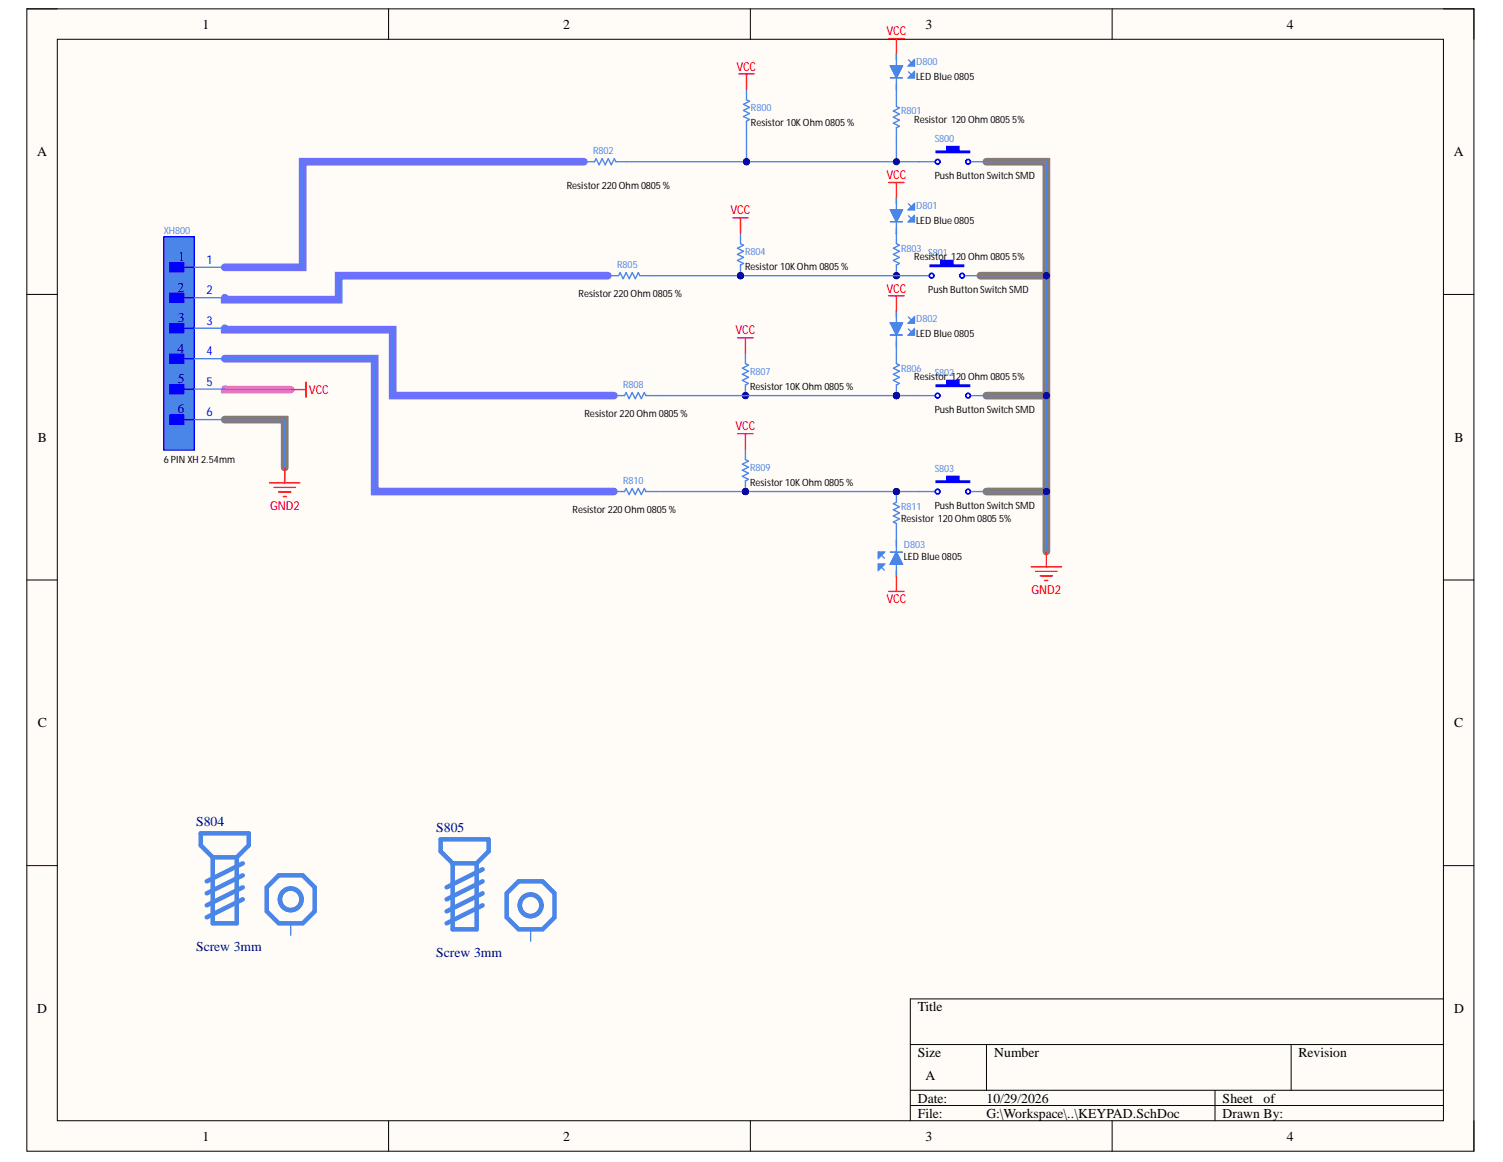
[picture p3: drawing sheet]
<svg xmlns="http://www.w3.org/2000/svg" width="279mm" height="216mm" viewBox="0 0 279 216" stroke-linecap="round" stroke-linejoin="round" font-family="sans-serif">
<defs><g id="words">
<g font-size="2.5">
<text x="37.6" y="5.3">1</text>
<text x="104.7" y="5.3">2</text>
<text x="172.1" y="5.3">3</text>
<text x="239.2" y="5.3">4</text>
<text x="6.9" y="29">A</text>
<text x="270.2" y="29">A</text>
<text x="7" y="82.1">B</text>
<text x="270.4" y="82.1">B</text>
<text x="7" y="135.1">C</text>
<text x="270.3" y="135.1">C</text>
<text x="6.9" y="188.2">D</text>
<text x="170.6" y="187.9">Title</text>
<text x="270.3" y="188.2">D</text>
<text x="170.6" y="196.3">Size</text>
<text x="184.8" y="196.3">Number</text>
<text x="241.4" y="196.3">Revision</text>
<text x="172.1" y="200.6">A</text>
<text x="170.6" y="204.9">Date:</text>
<text x="170.6" y="207.6">File:</text>
<text x="183.4" y="204.9">10/29/2026</text>
<text x="183.4" y="207.6">G:\Workspace\..\KEYPAD.SchDoc</text>
<text x="227.3" y="204.9">Sheet</text>
<text x="227.3" y="207.6">Drawn By:</text>
<text x="234.9" y="204.9">of</text>
<text x="37.6" y="212">1</text>
<text x="104.7" y="212">2</text>
<text x="172.1" y="212">3</text>
<text x="239.2" y="212">4</text>
</g>
<g font-size="2.5" fill="#000080">
<text x="33.1" y="48.5">1</text>
<text x="33" y="54.2">2</text>
<text x="33.1" y="59.8">3</text>
<text x="33" y="65.5">4</text>
<text x="33.1" y="71.2">5</text>
<text x="33" y="76.8">6</text>
<text x="36.4" y="153.5">S804</text>
<text x="81.1" y="154.6">S805</text>
<text x="36.4" y="176.6">Screw 3mm</text>
<text x="81.1" y="177.7">Screw 3mm</text>
</g>
<g font-size="2.3" fill="#f00">
<text x="164.8" y="6.5">VCC</text>
<text x="136.9" y="13.1">VCC</text>
<text x="164.8" y="33.3">VCC</text>
<text x="135.8" y="39.8">VCC</text>
<text x="164.8" y="54.3">VCC</text>
<text x="136.7" y="62.1">VCC</text>
<text x="57.4" y="73.2">VCC</text>
<text x="136.7" y="80">VCC</text>
<text x="50.2" y="94.7">GND2</text>
<text x="164.8" y="112.1">VCC</text>
<text x="191.8" y="110.4">GND2</text>
</g>
<g font-size="2.3" fill="#00f">
<text x="38.4" y="49">1</text>
<text x="38.4" y="54.7">2</text>
<text x="38.4" y="60.3">3</text>
<text x="38.4" y="66">4</text>
<text x="38.4" y="71.7">5</text>
<text x="38.4" y="77.3">6</text>
</g>
<g font-size="1.9" fill="#4a86e8">
<text x="170.3" y="12">D800</text>
<text x="139.6" y="20.5">R800</text>
<text x="167.5" y="21.2">R801</text>
<text x="110.3" y="28.7">R802</text>
<text x="173.8" y="26.5">S800</text>
<text x="170.3" y="38.8">D801</text>
<text x="30.4" y="43.5">XH800</text>
<text x="138.5" y="47.3">R804</text>
<text x="167.5" y="46.7">R803</text>
<text x="172.6" y="47.6">S801</text>
<text x="114.7" y="49.9">R805</text>
<text x="170.3" y="59.8">D802</text>
<text x="139.4" y="69.6">R807</text>
<text x="167.5" y="69.1">R806</text>
<text x="173.8" y="69.9">S802</text>
<text x="115.8" y="72.2">R808</text>
<text x="139.4" y="87.5">R809</text>
<text x="173.8" y="87.7">S803</text>
<text x="115.8" y="90">R810</text>
<text x="167.5" y="94.8">R811</text>
<text x="168" y="101.8">D803</text>
</g>
<g font-size="1.9">
<text x="170.3" y="14.9">LED Blue 0805</text>
<text x="139.6" y="23.4">Resistor10KOhm0805%</text>
<text x="170" y="22.8">Resistor 120Ohm08055%</text>
<text x="105.4" y="35.1">Resistor220Ohm0805%</text>
<text x="173.8" y="33.2">Push Button Switch SMD</text>
<text x="170.3" y="41.6">LED Blue 0805</text>
<text x="138.5" y="50.1">Resistor10KOhm0805%</text>
<text x="170" y="48.3">Resistor 120Ohm08055%</text>
<text x="107.6" y="55.2">Resistor220Ohm0805%</text>
<text x="172.6" y="54.4">Push Button Switch SMD</text>
<text x="170.3" y="62.6">LED Blue 0805</text>
<text x="170" y="70.7">Resistor 120Ohm08055%</text>
<text x="108.7" y="77.4">Resistor220Ohm0805%</text>
<text x="139.4" y="72.4">Resistor10KOhm0805%</text>
<text x="173.8" y="76.7">Push Button Switch SMD</text>
<text x="30.4" y="86">6 PIN XH 2.54mm</text>
<text x="106.5" y="95.2">Resistor220Ohm0805%</text>
<text x="139.4" y="90.3">Resistor10KOhm0805%</text>
<text x="173.8" y="94.5">Push Button Switch SMD</text>
<text x="167.5" y="97">Resistor 120Ohm08055%</text>
<text x="168" y="104.1">LED Blue 0805</text>
</g>
</g></defs>
<path d="M5 1.6h269v212.3h-269z" fill-rule="evenodd" fill="#fffcf8"/>
<path d="M5 1.6h269v212.3h-269z" fill="none" stroke="#000" stroke-width=".19"/>
<path d="M10.7 7.3h257.6v200.9h-257.6z" fill-rule="evenodd" fill="#fffcf8"/>
<g fill="none" stroke="#000" stroke-width=".19">
<path d="M5 1.6h5.7M10.7 7.3h257.6v200.9h-257.6zM72.2 1.6v5.7M139.5 1.6v5.7M206.7 1.6v5.7M268.3 1.6h5.7v5.7M5 54.7h5.7M268.3 54.7h5.7M5 107.8h5.7M268.3 107.8h5.7M5 160.8h5.7M268.3 160.8h5.7"/>
<path d="M169.2 194.1h99.1M183.4 194.1v8.5M240 194.1v8.5M268.3 185.6h-99.1v22.6M72.2 208.2v5.7M139.5 208.2v5.7M169.2 202.6h99.1M169.2 205.4h99.1M206.7 208.2v5.7M225.9 202.6v5.6M274 208.2v5.7"/>
</g>
<path d="M183.4 30.1h11.1v72.4M182.2 51.2h12.3M41.8 78h11.1v8.9M183.4 73.5h11.1M183.4 91.3h11.1" fill="none" stroke="#857a74" stroke-width="1.4"/>
<path d="M41.8 72.3l12.2 .1" fill="none" stroke="#ff6eff" stroke-width="1.4"/>
<path d="M108.5 30.1h-52.2v19.6h-14.5M113 51.2h-50v4.5h-21.2v-.4M41.8 66.6h27.9v24.7h44.4M41.8 61v.3h31.2v12.2h41.1" fill="none" stroke="#6e6eff" stroke-width="1.4"/>
<path d="M170.9 30.1h2.8M180.5 30.1h2.9" fill="none" stroke="#4a86e8" stroke-width=".25"/>
<path d="M174 28.1h2v-.9h2.3v.9h1.9v.3h-6.2z" fill-rule="evenodd" fill="#00f"/>
<g fill="none" stroke="#00f" stroke-width=".25">
<path d="M174 28.1h2v-.9h2.3v.9h1.9v.3h-6.2z"/>
<circle cx="174.3" cy="30.1" r=".44"/>
<circle cx="180" cy="30.1" r=".44"/>
</g>
<path d="M169.8 51.2h2.8M179.4 51.2h2.8" fill="none" stroke="#4a86e8" stroke-width=".25"/>
<path d="M172.9 49.2h2v-.8h2.2v.8h2v.3h-6.2z" fill-rule="evenodd" fill="#00f"/>
<g fill="none" stroke="#00f" stroke-width=".25">
<path d="M172.9 49.2h2v-.8h2.2v.8h2v.3h-6.2z"/>
<circle cx="173.2" cy="51.2" r=".43"/>
<circle cx="178.8" cy="51.2" r=".43"/>
<circle cx="178.9" cy="51.2" r=".43"/>
</g>
<path d="M170.9 73.5h2.8M180.5 73.5h2.9" fill="none" stroke="#4a86e8" stroke-width=".25"/>
<path d="M174 71.5h2v-.8h2.3v.8h1.9v.3h-6.2z" fill-rule="evenodd" fill="#00f"/>
<g fill="none" stroke="#00f" stroke-width=".25">
<path d="M174 71.5h2v-.8h2.3v.8h1.9v.3h-6.2z"/>
<circle cx="174.3" cy="73.5" r=".44"/>
<circle cx="180" cy="73.5" r=".44"/>
</g>
<path d="M170.9 91.3h2.8M180.5 91.3h2.9" fill="none" stroke="#4a86e8" stroke-width=".25"/>
<path d="M174 89.4h2v-.9h2.3v.9h1.9v.2h-6.2z" fill-rule="evenodd" fill="#00f"/>
<g fill="none" stroke="#00f" stroke-width=".25">
<path d="M174 89.4h2v-.9h2.3v.9h1.9v.2h-6.2z"/>
<circle cx="174.3" cy="91.3" r=".44"/>
<circle cx="180" cy="91.3" r=".44"/>
</g>
<path d="M138.8 16.6v1.9l.5 .3-1.1 .6 1.1 .6-1.1 .5 1.1 .6-1.1 .5 1.1 .6-.5 .3v2M108.5 30.1h2l.3-.6 .6 1.1 .5-1.1 .6 1.1 .6-1.1 .5 1.1 .6-1.1 .3 .6h2M113 51.2h2l.3-.5 .5 1.1 .6-1.1 .6 1.1 .5-1.1 .6 1.1 .6-1.1 .2 .5h2M114.1 73.5h2l.3-.6 .5 1.2 .6-1.2 .6 1.2 .5-1.2 .6 1.2 .6-1.2 .3 .6h1.9M114.1 91.3h2l.3-.5 .5 1.1 .6-1.1 .6 1.1 .5-1.1 .6 1.1 .6-1.1 .3 .5h1.9" fill="none" stroke="#4a86e8" stroke-width=".25"/>
<path d="M137.4 13.7h2.8M138.8 13.7v2.9M191.7 105.3h5.6M192.5 106.2h4M193.4 107h2.2M194.2 107.9h.6M194.5 102.5v2.8" fill="none" stroke="#f00" stroke-width=".25"/>
<circle cx="137.7" cy="51.2" r=".57" fill="#000080"/>
<circle cx="137.7" cy="51.2" r=".57" fill="none" stroke="#000080" stroke-width=".19"/>
<path d="M137.7 49.2v2" fill="none" stroke="#4a86e8" stroke-width=".25"/>
<circle cx="137.7" cy="51.2" r=".57" fill="#000080"/>
<circle cx="137.7" cy="51.2" r=".57" fill="none" stroke="#000080" stroke-width=".19"/>
<path d="M137.7 43.3v2l.5 .3-1.1 .5 1.1 .6-1.1 .6 1.1 .5-1.1 .6 1.1 .6-.5 .2" fill="none" stroke="#4a86e8" stroke-width=".25"/>
<path d="M136.2 40.5h2.9M137.7 40.5v2.8" fill="none" stroke="#f00" stroke-width=".25"/>
<circle cx="138.6" cy="73.5" r=".57" fill="#000080"/>
<circle cx="138.6" cy="73.5" r=".57" fill="none" stroke="#000080" stroke-width=".19"/>
<path d="M138.6 71.5v2" fill="none" stroke="#4a86e8" stroke-width=".25"/>
<circle cx="138.6" cy="73.5" r=".57" fill="#000080"/>
<circle cx="138.6" cy="73.5" r=".57" fill="none" stroke="#000080" stroke-width=".19"/>
<path d="M138.6 65.6v2l.5 .2-1.1 .6 1.1 .6-1.1 .5 1.1 .6-1.1 .6 1.1 .5-.5 .3" fill="none" stroke="#4a86e8" stroke-width=".25"/>
<path d="M137.2 62.8h2.8M138.6 62.8v2.8" fill="none" stroke="#f00" stroke-width=".25"/>
<circle cx="138.6" cy="91.3" r=".57" fill="#000080"/>
<circle cx="138.6" cy="91.3" r=".57" fill="none" stroke="#000080" stroke-width=".19"/>
<path d="M138.6 89.3v2" fill="none" stroke="#4a86e8" stroke-width=".25"/>
<circle cx="138.6" cy="91.3" r=".57" fill="#000080"/>
<circle cx="138.6" cy="91.3" r=".57" fill="none" stroke="#000080" stroke-width=".19"/>
<path d="M138.6 83.4v2l.5 .3-1.1 .5 1.1 .6-1.1 .6 1.1 .5-1.1 .6 1.1 .6-.5 .2M54 171.6v2.2M98.6 172.7v2.2" fill="none" stroke="#4a86e8" stroke-width=".25"/>
<path d="M137.2 80.6h2.8M138.6 80.6v2.8" fill="none" stroke="#f00" stroke-width=".25"/>
<g fill="none" stroke="#4a86e8" stroke-width=".84">
<path d="M39.5 159.3l-2.2-2.2v-2.3h8.9v2.3l-2.2 2.2M39.5 159.3h4.5M39.5 159.3v12.3h4.5v-12.3M45.1 160.4l-6.7 3.4M45.1 162.6l-6.7 3.4M45.1 164.9l-6.7 3.3M45.1 167.1l-6.7 3.3M49.6 164.9l2.2-2.3h4.5l2.2 2.3v4.4l-2.2 2.3h-4.5l-2.2-2.3zM84.1 160.4l-2.2-2.2v-2.2h8.9v2.2l-2.2 2.2M84.1 160.4h4.5M84.1 160.4v12.3h4.5v-12.3M89.7 161.5l-6.7 3.4"/>
<path d="M89.7 163.8l-6.7 3.3M89.7 166l-6.7 3.3M89.7 168.2l-6.7 3.4M94.2 166l2.2-2.2h4.5l2.2 2.2v4.4l-2.2 2.3h-4.5l-2.2-2.3z"/>
<circle cx="54" cy="167.1" r="2.01"/>
<circle cx="98.6" cy="168.2" r="2.01"/>
</g>
<path d="M30.5 44h5.6v39.6h-5.6z" fill-rule="evenodd" fill="#4a86e8"/>
<path d="M30.5 44h5.6v39.6h-5.6z" fill="none" stroke="#00f" stroke-width=".25"/>
<path d="M31.6 48.8h2.5v1.7h-2.5z" fill-rule="evenodd" fill="#00f"/>
<path d="M31.6 48.8h2.5v1.7h-2.5zM34.1 49.7h2" fill="none" stroke="#00f" stroke-width=".25"/>
<path d="M31.6 54.5h2.5v1.7h-2.5z" fill-rule="evenodd" fill="#00f"/>
<path d="M31.6 54.5h2.5v1.7h-2.5zM34.1 55.3h2" fill="none" stroke="#00f" stroke-width=".25"/>
<path d="M31.6 60.1h2.5v1.7h-2.5z" fill-rule="evenodd" fill="#00f"/>
<path d="M31.6 60.1h2.5v1.7h-2.5zM34.1 61h2" fill="none" stroke="#00f" stroke-width=".25"/>
<path d="M31.6 65.8h2.5v1.7h-2.5z" fill-rule="evenodd" fill="#00f"/>
<path d="M31.6 65.8h2.5v1.7h-2.5zM34.1 66.6h2" fill="none" stroke="#00f" stroke-width=".25"/>
<path d="M31.6 71.4h2.5v1.8h-2.5z" fill-rule="evenodd" fill="#00f"/>
<path d="M31.6 71.4h2.5v1.8h-2.5zM34.1 72.3h2" fill="none" stroke="#00f" stroke-width=".25"/>
<path d="M31.6 77.1h2.5v1.7h-2.5z" fill-rule="evenodd" fill="#00f"/>
<path d="M31.6 77.1h2.5v1.7h-2.5zM34.1 78h2" fill="none" stroke="#00f" stroke-width=".25"/>
<path d="M165.5 12.2h2.3l-1.2 2.3zM165.5 14.5h2.3M166.6 10v2.2M166.6 14.5v2.2M36.1 49.7h5.7M36.1 55.3h5.7M36.1 61h5.7M36.1 66.6h5.7M36.1 72.3h5.7M36.1 78h5.7" fill="none" stroke="#4a86e8" stroke-width=".25"/>
<path d="M54 72.4h2.9M56.9 71v2.8M50.1 89.7h5.7M50.9 90.6h4M51.8 91.4h2.3M52.6 92.3h.6M52.9 86.9v2.8" fill="none" stroke="#f00" stroke-width=".25"/>
<path d="M165.5 12.2h2.3l-1.2 2.3z" fill="#4a86e8"/>
<path d="M165.5 12.2h2.3l-1.2 2.3zM168.9 13.3l1.1 1.2M168.9 14.5l1.1-1.2v1.2z" fill="none" stroke="#4a86e8" stroke-width=".25"/>
<path d="M168.9 14.5l1.1-1.2v1.2z" fill="#4a86e8"/>
<path d="M168.9 14.5l1.1-1.2v1.2zM168.9 11.1l1.1 1.1M168.9 12.2l1.1-1.1v1.1z" fill="none" stroke="#4a86e8" stroke-width=".25"/>
<path d="M168.9 12.2l1.1-1.1v1.1z" fill="#4a86e8"/>
<path d="M166.6 10v1.1M166.6 15.6v1.1M166.6 17.8v2l.6 .3-1.1 .5 1.1 .6-1.1 .6 1.1 .5-1.1 .6 1.1 .6-.6 .2v2M168.9 12.2l1.1-1.1v1.1zM165.5 39h2.3l-1.2 2.2zM166.6 36.7v2.3M165.5 41.2h2.3M166.6 41.2v2.2" fill="none" stroke="#4a86e8" stroke-width=".25"/>
<path d="M165.2 7.2h2.9M166.6 7.2v2.8" fill="none" stroke="#f00" stroke-width=".25"/>
<path d="M165.5 39h2.3l-1.2 2.2z" fill="#4a86e8"/>
<path d="M165.5 39h2.3l-1.2 2.2zM168.9 40.1l1.1 1.1M168.9 41.2l1.1-1.1v1.1z" fill="none" stroke="#4a86e8" stroke-width=".25"/>
<path d="M168.9 41.2l1.1-1.1v1.1z" fill="#4a86e8"/>
<path d="M168.9 37.9l1.1 1.1M168.9 39l1.1-1.1v1.1zM168.9 41.2l1.1-1.1v1.1z" fill="none" stroke="#4a86e8" stroke-width=".25"/>
<path d="M168.9 39l1.1-1.1v1.1z" fill="#4a86e8"/>
<path d="M166.6 36.7v1.2M168.9 39l1.1-1.1v1.1zM166.6 42.3v1.1" fill="none" stroke="#4a86e8" stroke-width=".25"/>
<circle cx="166.6" cy="51.2" r=".57" fill="#000080"/>
<circle cx="166.6" cy="51.2" r=".57" fill="none" stroke="#000080" stroke-width=".19"/>
<path d="M166.6 49.2v2" fill="none" stroke="#4a86e8" stroke-width=".25"/>
<circle cx="166.6" cy="51.2" r=".57" fill="#000080"/>
<circle cx="166.6" cy="51.2" r=".57" fill="none" stroke="#000080" stroke-width=".19"/>
<path d="M166.6 43.3v2l.6 .3-1.1 .5 1.1 .6-1.1 .6 1.1 .5-1.1 .6 1.1 .6-.6 .2M166.6 57.8v2.2M165.5 60h2.3l-1.2 2.2zM165.5 62.2h2.3M166.6 62.2v2.3" fill="none" stroke="#4a86e8" stroke-width=".25"/>
<path d="M165.2 33.9h2.9M166.6 33.9v2.8" fill="none" stroke="#f00" stroke-width=".25"/>
<path d="M165.5 60h2.3l-1.2 2.2z" fill="#4a86e8"/>
<path d="M165.5 60h2.3l-1.2 2.2zM168.9 61.1l1.1 1.1M168.9 62.2l1.1-1.1v1.1z" fill="none" stroke="#4a86e8" stroke-width=".25"/>
<path d="M168.9 62.2l1.1-1.1v1.1z" fill="#4a86e8"/>
<path d="M168.9 58.9l1.1 1.1M168.9 62.2l1.1-1.1v1.1zM168.9 60l1.1-1.1v1.1z" fill="none" stroke="#4a86e8" stroke-width=".25"/>
<path d="M168.9 60l1.1-1.1v1.1z" fill="#4a86e8"/>
<path d="M166.6 57.8v1.1M166.6 63.4v1.1M168.9 60l1.1-1.1v1.1z" fill="none" stroke="#4a86e8" stroke-width=".25"/>
<circle cx="166.6" cy="73.5" r=".57" fill="#000080"/>
<circle cx="166.6" cy="73.5" r=".57" fill="none" stroke="#000080" stroke-width=".19"/>
<path d="M166.6 71.5v2" fill="none" stroke="#4a86e8" stroke-width=".25"/>
<circle cx="166.6" cy="73.5" r=".57" fill="#000080"/>
<circle cx="166.6" cy="73.5" r=".57" fill="none" stroke="#000080" stroke-width=".19"/>
<path d="M183.4 30.1h11.1v72.4M166.6 65.6v2l.6 .2-1.1 .6 1.1 .6-1.1 .5 1.1 .6-1.1 .6 1.1 .5-.6 .3" fill="none" stroke="#4a86e8" stroke-width=".25"/>
<path d="M165.2 55h2.9M166.6 55v2.8" fill="none" stroke="#f00" stroke-width=".25"/>
<circle cx="194.5" cy="51.2" r=".57" fill="#000080"/>
<circle cx="194.5" cy="51.2" r=".57" fill="none" stroke="#000080" stroke-width=".19"/>
<circle cx="194.5" cy="73.5" r=".57" fill="#000080"/>
<circle cx="194.5" cy="73.5" r=".57" fill="none" stroke="#000080" stroke-width=".19"/>
<circle cx="194.5" cy="91.3" r=".57" fill="#000080"/>
<circle cx="194.5" cy="91.3" r=".57" fill="none" stroke="#000080" stroke-width=".19"/>
<path d="M183.4 91.3h11.1" fill="none" stroke="#4a86e8" stroke-width=".25"/>
<circle cx="194.5" cy="91.3" r=".57" fill="#000080"/>
<circle cx="194.5" cy="91.3" r=".57" fill="none" stroke="#000080" stroke-width=".19"/>
<path d="M183.4 73.5h11.1" fill="none" stroke="#4a86e8" stroke-width=".25"/>
<circle cx="194.5" cy="73.5" r=".57" fill="#000080"/>
<circle cx="194.5" cy="73.5" r=".57" fill="none" stroke="#000080" stroke-width=".19"/>
<path d="M138.8 24.5v5.6h32.1" fill="none" stroke="#4a86e8" stroke-width=".25"/>
<circle cx="138.8" cy="30.1" r=".57" fill="#000080"/>
<circle cx="138.8" cy="30.1" r=".57" fill="none" stroke="#000080" stroke-width=".19"/>
<path d="M166.6 16.7v1.1M108.5 30.1h-52.2v19.6h-14.5M166.6 25.7v4.4M41.8 72.3l12.2 .1M41.8 66.6h27.9v24.7h44.4M41.8 78h11.1v8.9" fill="none" stroke="#4a86e8" stroke-width=".25"/>
<circle cx="166.6" cy="30.1" r=".57" fill="#000080"/>
<circle cx="166.6" cy="30.1" r=".57" fill="none" stroke="#000080" stroke-width=".19"/>
<path d="M182.2 51.2h12.3" fill="none" stroke="#4a86e8" stroke-width=".25"/>
<circle cx="194.5" cy="51.2" r=".57" fill="#000080"/>
<circle cx="194.5" cy="51.2" r=".57" fill="none" stroke="#000080" stroke-width=".19"/>
<path d="M113 51.2h-50v4.5h-21.2v-.4M166.6 43.3v.1M41.8 61v.3h31.2v12.2h41.1M166.6 64.5v1.1M165.5 102.6h2.3M166.6 100.4v2.2M166.6 104.8v2.3M166.6 102.6l1.2 2.2h-2.3z" fill="none" stroke="#4a86e8" stroke-width=".25"/>
<path d="M166.6 102.6l1.2 2.2h-2.3z" fill="#4a86e8"/>
<path d="M163.3 102.6l1.1 1.1M163.3 102.6h1.1l-1.1 1.1zM166.6 102.6l1.2 2.2h-2.3z" fill="none" stroke="#4a86e8" stroke-width=".25"/>
<path d="M163.3 102.6h1.1l-1.1 1.1z" fill="#4a86e8"/>
<path d="M163.3 102.6h1.1l-1.1 1.1zM163.3 104.8l1.1 1.1M163.3 104.8h1.1l-1.1 1.1z" fill="none" stroke="#4a86e8" stroke-width=".25"/>
<path d="M163.3 104.8h1.1l-1.1 1.1z" fill="#4a86e8"/>
<path d="M163.3 104.8h1.1l-1.1 1.1zM166.6 100.4v1.1M166.6 105.9v1.2" fill="none" stroke="#4a86e8" stroke-width=".25"/>
<circle cx="166.6" cy="91.3" r=".57" fill="#000080"/>
<circle cx="166.6" cy="91.3" r=".57" fill="none" stroke="#000080" stroke-width=".19"/>
<path d="M166.6 91.3v2" fill="none" stroke="#4a86e8" stroke-width=".25"/>
<circle cx="166.6" cy="91.3" r=".57" fill="#000080"/>
<circle cx="166.6" cy="91.3" r=".57" fill="none" stroke="#000080" stroke-width=".19"/>
<path d="M116.5 30.1h22.3M166.6 93.3l-.5 .3 1.1 .6-1.1 .5 1.1 .6-1.1 .6 1.1 .5-1.1 .6 .5 .3v3.1" fill="none" stroke="#4a86e8" stroke-width=".25"/>
<path d="M165.2 109.9h2.9M166.6 107.1v2.8" fill="none" stroke="#f00" stroke-width=".25"/>
<circle cx="138.8" cy="30.1" r=".57" fill="#000080"/>
<circle cx="138.8" cy="30.1" r=".57" fill="none" stroke="#000080" stroke-width=".19"/>
<path d="M120.9 51.2h48.9" fill="none" stroke="#4a86e8" stroke-width=".25"/>
<circle cx="137.7" cy="51.2" r=".57" fill="#000080"/>
<circle cx="137.7" cy="51.2" r=".57" fill="none" stroke="#000080" stroke-width=".19"/>
<path d="M166.6 73.5h4.3" fill="none" stroke="#4a86e8" stroke-width=".25"/>
<circle cx="166.6" cy="73.5" r=".57" fill="#000080"/>
<circle cx="166.6" cy="73.5" r=".57" fill="none" stroke="#000080" stroke-width=".19"/>
<path d="M122 73.5h44.6" fill="none" stroke="#4a86e8" stroke-width=".25"/>
<circle cx="166.6" cy="73.5" r=".57" fill="#000080"/>
<circle cx="166.6" cy="73.5" r=".57" fill="none" stroke="#000080" stroke-width=".19"/>
<path d="M122 91.3h48.9" fill="none" stroke="#4a86e8" stroke-width=".25"/>
<circle cx="166.6" cy="91.3" r=".57" fill="#000080"/>
<circle cx="166.6" cy="91.3" r=".57" fill="none" stroke="#000080" stroke-width=".19"/>
<circle cx="138.6" cy="91.3" r=".57" fill="#000080"/>
<circle cx="138.6" cy="91.3" r=".57" fill="none" stroke="#000080" stroke-width=".19"/>
<use href="#words"/>
</svg>
